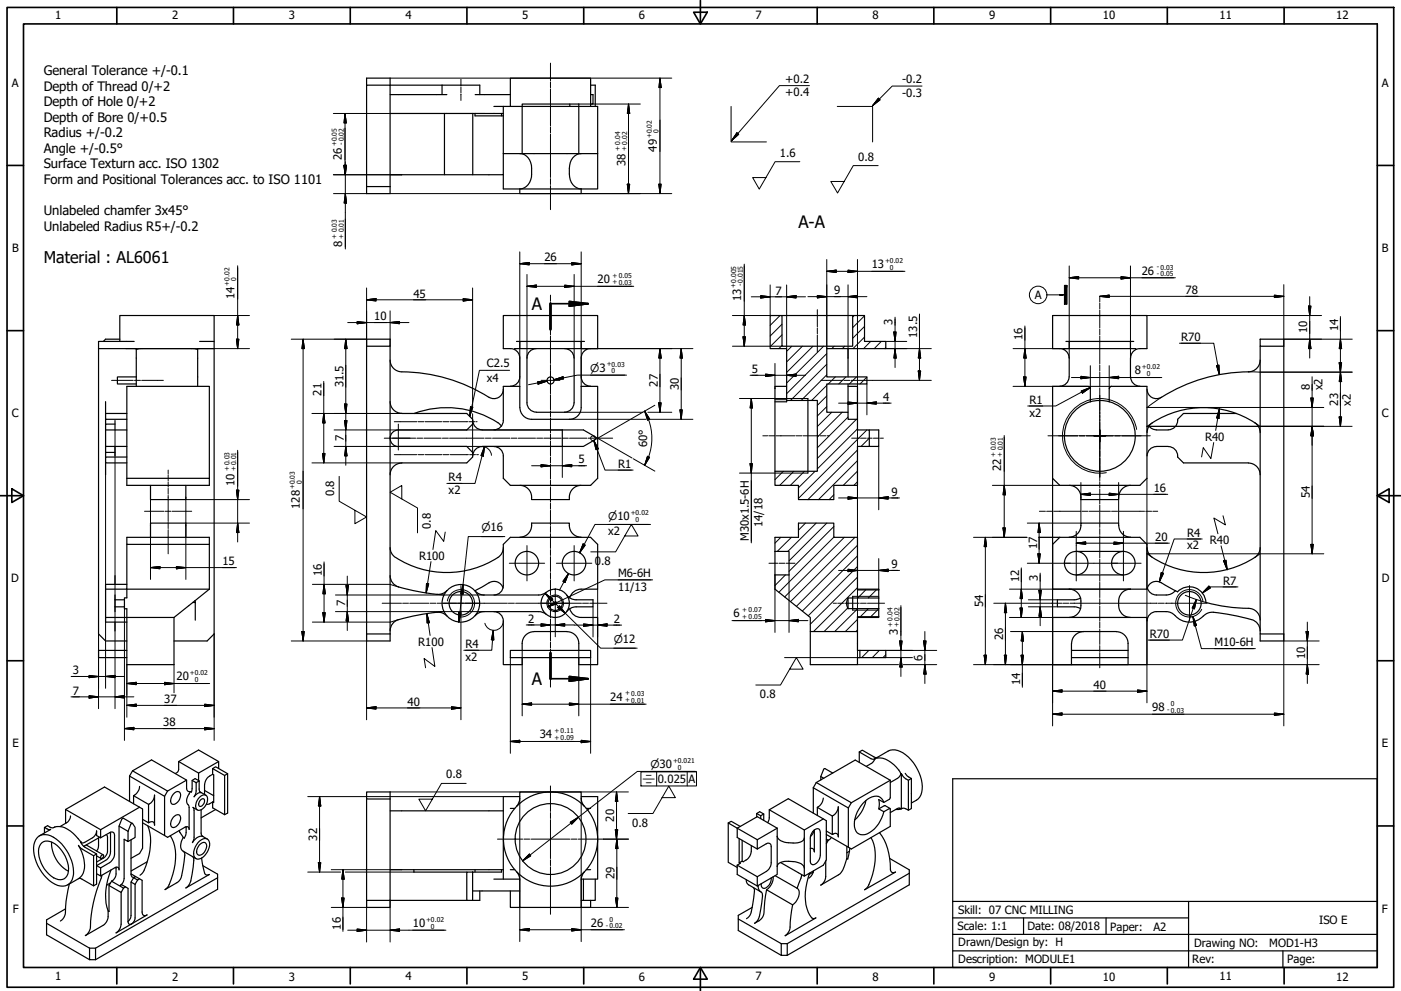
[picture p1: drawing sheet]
<svg xmlns="http://www.w3.org/2000/svg" width="594mm" height="420mm" viewBox="0 0 594 420" stroke-linecap="round" stroke-linejoin="round" font-family="sans-serif">
<defs><g id="words">
<g font-size="7.2">
<text x="338.6" y="96.6">A-A</text>
<text x="225.6" y="131.4">A</text>
<text x="225.6" y="290.4">A</text>
</g>
<text font-size="6.9" x="18.5" y="111.4">Material : AL6061</text>
<g font-size="5.5">
<text x="18.5" y="31.9">General Tolerance +/-0.1</text>
<text x="18.5" y="38.5">Depth of Thread 0/+2</text>
<text x="18.5" y="45.1">Depth of Hole 0/+2</text>
<text x="18.5" y="51.7">Depth of Bore 0/+0.5</text>
<text x="18.5" y="58.2">Radius +/-0.2</text>
<text x="18.5" y="64.8">Angle +/-0.5°</text>
<text x="18.5" y="71.4">Surface Texturn acc. ISO 1302</text>
<text x="18.5" y="78">Form and Positional Tolerances acc. to ISO 1101</text>
<text x="18.5" y="91.2">Unlabeled chamfer 3x45°</text>
<text x="18.5" y="97.8">Unlabeled Radius R5+/-0.2</text>
</g>
<g font-size="4.8">
<text x="23.4" y="8.2">1</text>
<text x="73" y="8.2">2</text>
<text x="122.4" y="8.2">3</text>
<text x="172" y="8.2">4</text>
<text x="221.4" y="8.2">5</text>
<text x="271" y="8.2">6</text>
<text x="320.4" y="8.2">7</text>
<text x="370" y="8.2">8</text>
<text x="419.4" y="8.2">9</text>
<text x="467.6" y="8.2">10</text>
<text x="517.1" y="8.2">11</text>
<text x="566.6" y="8.2">12</text>
<text x="333" y="35">+0.2</text>
<text x="382.5" y="35.2">-0.2</text>
<text x="5.1" y="36.9">A</text>
<text x="333" y="40.8">+0.4</text>
<text x="382.5" y="40.9">-0.3</text>
<text x="586" y="36.9">A</text>
<text x="278.5" y="64.2" transform="rotate(-90 278.5 64.2)">49</text>
<text x="145" y="67.9" transform="rotate(-90 145 67.9)">26</text>
<text x="265.2" y="70.3" transform="rotate(-90 265.2 70.3)">38</text>
<text x="330.7" y="66.5">1.6</text>
<text x="363.9" y="68.1">0.8</text>
<text x="5.1" y="106.9">B</text>
<text x="145.1" y="104.8" transform="rotate(-90 145.1 104.8)">8</text>
<text x="586" y="106.9">B</text>
<text x="230.8" y="110.8">26</text>
<text x="369.6" y="113.7">13</text>
<text x="484.2" y="116.4">26</text>
<text x="253.4" y="120.1">20</text>
<text x="328.8" y="124.9">7</text>
<text x="353.8" y="124.8">9</text>
<text x="502.7" y="124.7">78</text>
<text x="99.4" y="126.8" transform="rotate(-90 99.4 126.8)">14</text>
<text x="175.3" y="126.2">45</text>
<text x="314.3" y="127.7" transform="rotate(-90 314.3 127.7)">13</text>
<text x="438.8" y="126.8">A</text>
<text x="158.7" y="135.8">10</text>
<text x="378.5" y="137.9" transform="rotate(-90 378.5 137.9)">3</text>
<text x="388.9" y="143.2" transform="rotate(-90 388.9 143.2)">13.5</text>
<text x="554.4" y="141.4" transform="rotate(-90 554.4 141.4)">10</text>
<text x="567.5" y="140.3" transform="rotate(-90 567.5 140.3)">14</text>
<text x="433.6" y="144.3" transform="rotate(-90 433.6 144.3)">16</text>
<text x="500.9" y="144.5">R70</text>
<text x="206.5" y="155.7">C2.5</text>
<text x="206.5" y="161.8">x4</text>
<text x="318.8" y="158.1">5</text>
<text x="481.2" y="158.7">8</text>
<text x="136.4" y="167.7" transform="rotate(-90 136.4 167.7)">21</text>
<text x="145.7" y="164.2" transform="rotate(-90 145.7 164.2)">31.5</text>
<text x="279" y="163.9" transform="rotate(-90 279 163.9)">27</text>
<text x="287.8" y="165.4" transform="rotate(-90 287.8 165.4)">30</text>
<text x="555.4" y="165.5" transform="rotate(-90 555.4 165.5)">8</text>
<text x="560.8" y="165.5" transform="rotate(-90 560.8 165.5)">x2</text>
<text x="374.5" y="170">4</text>
<text x="436.5" y="171.2">R1</text>
<text x="567.4" y="171.9" transform="rotate(-90 567.4 171.9)">23</text>
<text x="572.8" y="171.9" transform="rotate(-90 572.8 171.9)">x2</text>
<text x="5.1" y="177">C</text>
<text x="436.5" y="176.6">x2</text>
<text x="586" y="177">C</text>
<text x="145.8" y="187.1" transform="rotate(-90 145.8 187.1)">7</text>
<text x="274.4" y="189.5" transform="rotate(-90 274.4 189.5)">60°</text>
<text x="511" y="186.8">R40</text>
<text x="245.4" y="196.4">5</text>
<text x="262.1" y="198.4">R1</text>
<text x="424.6" y="199.9" transform="rotate(-90 424.6 199.9)">22</text>
<text x="99.5" y="206.2" transform="rotate(-90 99.5 206.2)">10</text>
<text x="190.2" y="204.1">R4</text>
<text x="190.2" y="209.4">x2</text>
<text x="489.2" y="208.6">16</text>
<text x="127.2" y="215.8" transform="rotate(-90 127.2 215.8)">128</text>
<text x="141.7" y="210.5" transform="rotate(-90 141.7 210.5)">0.8</text>
<text x="378.1" y="210.1">9</text>
<text x="555.4" y="211.3" transform="rotate(-90 555.4 211.3)">54</text>
<text x="182.7" y="224.1" transform="rotate(-90 182.7 224.1)">0.8</text>
<text x="257.9" y="226.8">x2</text>
<text x="323.3" y="223.4" transform="rotate(-90 323.3 223.4)">14/18</text>
<text x="503.4" y="227.6">R4</text>
<text x="317.6" y="229.5" transform="rotate(-90 317.6 229.5)">M30x1.5-6H</text>
<text x="439.7" y="232.9" transform="rotate(-90 439.7 232.9)">17</text>
<text x="489.8" y="229.3">20</text>
<text x="503.4" y="233">x2</text>
<text x="513" y="230.6">R40</text>
<text x="94.3" y="239.7">15</text>
<text x="177.7" y="237.3">R100</text>
<text x="252.3" y="239.6">0.8</text>
<text x="136.5" y="244.2" transform="rotate(-90 136.5 244.2)">16</text>
<text x="262.1" y="244.8">M6-6H</text>
<text x="378.1" y="240.8">9</text>
<text x="4.8" y="246.9">D</text>
<text x="262.1" y="250.6">11/13</text>
<text x="432.2" y="246.7" transform="rotate(-90 432.2 246.7)">12</text>
<text x="440.1" y="246.4" transform="rotate(-90 440.1 246.4)">3</text>
<text x="518.6" y="247.9">R7</text>
<text x="586" y="246.9">D</text>
<text x="146.4" y="257.1" transform="rotate(-90 146.4 257.1)">7</text>
<text x="416.9" y="257.4" transform="rotate(-90 416.9 257.4)">54</text>
<text x="311.1" y="261.8">6</text>
<text x="223.9" y="264.1">2</text>
<text x="260.2" y="264.1">2</text>
<text x="380.7" y="269.4" transform="rotate(-90 380.7 269.4)">3</text>
<text x="177.4" y="273.7">R100</text>
<text x="197.4" y="274.8">R4</text>
<text x="425.4" y="271.4" transform="rotate(-90 425.4 271.4)">26</text>
<text x="487.6" y="270.4">R70</text>
<text x="515" y="274">M10-6H</text>
<text x="197.4" y="280.1">x2</text>
<text x="391.2" y="280.1" transform="rotate(-90 391.2 280.1)">6</text>
<text x="553.4" y="279.4" transform="rotate(-90 553.4 279.4)">10</text>
<text x="30.9" y="285.9">3</text>
<text x="74.8" y="288.5">20</text>
<text x="432.6" y="290.6" transform="rotate(-90 432.6 290.6)">14</text>
<text x="463.7" y="292">40</text>
<text x="30.9" y="294.6">7</text>
<text x="69.7" y="298">37</text>
<text x="172.8" y="299.2">40</text>
<text x="258.8" y="297.2">24</text>
<text x="322.3" y="296">0.8</text>
<text x="488.6" y="301.5">98</text>
<text x="69.2" y="307.9">38</text>
<text x="5.3" y="316.9">E</text>
<text x="228.9" y="313.1">34</text>
<text x="586" y="316.9">E</text>
<text x="189.2" y="330">0.8</text>
<text x="279" y="332">0.025</text>
<text x="291.9" y="332">A</text>
<text x="260.5" y="348.4" transform="rotate(-90 260.5 348.4)">20</text>
<text x="268.1" y="350.5">0.8</text>
<text x="134.6" y="356.4" transform="rotate(-90 134.6 356.4)">32</text>
<text x="260.5" y="372.9" transform="rotate(-90 260.5 372.9)">29</text>
<text x="5.5" y="386.9">F</text>
<text x="406.3" y="387.5">Skill: 07 CNC MILLING</text>
<text x="586" y="386.9">F</text>
<text x="144.5" y="394.1" transform="rotate(-90 144.5 394.1)">16</text>
<text x="175" y="393">10</text>
<text x="250.6" y="392.9">26</text>
<text x="406" y="394.4">Scale: 1:1</text>
<text x="435.7" y="394.4">Date: 08/2018</text>
<text x="470.7" y="394.6">Paper:</text>
<text x="489.1" y="394.6">A2</text>
<text x="559.4" y="391.8">ISO E</text>
<text x="406.3" y="401.2">Drawn/Design by: H</text>
<text x="506.3" y="401.3">Drawing NO:</text>
<text x="538.2" y="401.3">MOD1-H3</text>
<text x="406.3" y="408.5">Description: MODULE1</text>
<text x="505.6" y="408.3">Rev:</text>
<text x="545.8" y="408.2">Page:</text>
<text x="23.4" y="415.6">1</text>
<text x="73" y="415.7">2</text>
<text x="122.4" y="415.7">3</text>
<text x="172" y="415.6">4</text>
<text x="221.4" y="415.6">5</text>
<text x="271" y="415.7">6</text>
<text x="320.4" y="415.6">7</text>
<text x="370" y="415.7">8</text>
<text x="419.4" y="415.7">9</text>
<text x="467.6" y="415.7">10</text>
<text x="517.1" y="415.6">11</text>
<text x="566.6" y="415.7">12</text>
</g>
<g font-size="4.6">
<text x="250.3" y="157.6">⌀3</text>
<text x="257.9" y="220.6">⌀10</text>
<text x="204.2" y="225.3">⌀16</text>
<text x="260.3" y="272.6">⌀12</text>
<text x="275.8" y="325.6">⌀30</text>
<text x="272.3" y="332">⌯</text>
</g>
<g font-size="2.9">
<text x="276.2" y="58.6" transform="rotate(-90 276.2 58.6)">+0.02</text>
<text x="279.3" y="56.6" transform="rotate(-90 279.3 56.6)">0</text>
<text x="142.7" y="62.1" transform="rotate(-90 142.7 62.1)">+0.05</text>
<text x="145.6" y="61.5" transform="rotate(-90 145.6 61.5)">- 0.02</text>
<text x="262.9" y="64.1" transform="rotate(-90 262.9 64.1)">+ 0.04</text>
<text x="265.7" y="64.1" transform="rotate(-90 265.7 64.1)">+ 0.02</text>
<text x="142.7" y="101.1" transform="rotate(-90 142.7 101.1)">+ 0.03</text>
<text x="145.6" y="101.1" transform="rotate(-90 145.6 101.1)">+ 0.01</text>
<text x="375.3" y="111.4">+0.02</text>
<text x="100.2" y="119" transform="rotate(-90 100.2 119)">0</text>
<text x="259.8" y="117.7">+ 0.05</text>
<text x="377.4" y="114.4">0</text>
<text x="490.5" y="117.1">- 0.05</text>
<text x="490.5" y="114.2">- 0.03</text>
<text x="97.2" y="121.1" transform="rotate(-90 97.2 121.1)">+0.02</text>
<text x="259.8" y="120.6">+ 0.03</text>
<text x="311.9" y="122" transform="rotate(-90 311.9 122)">+0.005</text>
<text x="314.9" y="121.5" transform="rotate(-90 314.9 121.5)">- 0.015</text>
<text x="257.3" y="155.3">+0.03</text>
<text x="259.3" y="158.3">0</text>
<text x="484.3" y="156.4">+0.02</text>
<text x="486.3" y="159.5">0</text>
<text x="422.1" y="193.6" transform="rotate(-90 422.1 193.6)">+ 0.03</text>
<text x="425" y="193.6" transform="rotate(-90 425 193.6)">+ 0.01</text>
<text x="97.2" y="199.9" transform="rotate(-90 97.2 199.9)">+ 0.03</text>
<text x="99.9" y="199.9" transform="rotate(-90 99.9 199.9)">+ 0.01</text>
<text x="124.9" y="207.4" transform="rotate(-90 124.9 207.4)">+0.03</text>
<text x="128" y="205.4" transform="rotate(-90 128 205.4)">0</text>
<text x="267.5" y="218.3">+0.02</text>
<text x="269.5" y="221.3">0</text>
<text x="314.8" y="262.3">+ 0.05</text>
<text x="314.8" y="259.4">+ 0.07</text>
<text x="378.4" y="265.8" transform="rotate(-90 378.4 265.8)">+ 0.04</text>
<text x="381.2" y="265.8" transform="rotate(-90 381.2 265.8)">+ 0.02</text>
<text x="80.5" y="286.1">+0.02</text>
<text x="82.5" y="289.2">0</text>
<text x="265" y="297.7">+ 0.01</text>
<text x="265" y="294.9">+ 0.03</text>
<text x="496.5" y="299.3">0</text>
<text x="494.9" y="302">- 0.03</text>
<text x="235.1" y="310.7">+ 0.11</text>
<text x="235.1" y="313.5">+ 0.09</text>
<text x="285.4" y="323.3">+0.021</text>
<text x="287.4" y="326.4">0</text>
<text x="180.7" y="390.8">+0.02</text>
<text x="182.8" y="393.8">0</text>
<text x="256.9" y="393.5">- 0.02</text>
<text x="258.4" y="390.7">0</text>
</g>
</g></defs>
<g fill="none" stroke="#000" stroke-width=".51">
<path d="M155.4 36.1v-3h10v3h22.1M187.5 36.1h16v4M187.5 36.1v4M250.4 36.1h2v9M165.4 48.1h48M165.4 40.1h24.1M188.5 48.1v26h12v-26M201.4 48.1v1h12M201.5 40.1h14.9M209.4 45.1h44v20M212.7 48.1v1M213.4 45.1v20"/>
<path d="M216.4 45.1v-12h34v12M241.6 44.1v1M250.4 40.1h1.1v4h-1.1M155.4 79.1v-43h10v43M155.4 79.1v3h10v-3M155.4 79.1h10M165.4 74.1h23.1M213.4 74.1v6h33M213.4 65.1v9h-12.9M213.4 65.1h40M220.4 65.1a5.6 5.6 0 0 1 5 6.3 7.9 7.9 0 0 1-3 8.2l-2 .5v2h26v-2M221.4 65.1v-21h24v21"/>
<path d="M246.4 65.1a5.6 5.6 0 0 0-5 6.3 7.8 7.8 0 0 0 3.1 8.2l1.9 .5M253.4 65.1v15h-7M326.6 133.8h5v13h30v-13h5v11h9v3h-25v12h17v3h-17v12h9v3h4v4.5h5v7h-5v16.5h-10v6h-15v-6h-10v-6h18v-30h-13v-22h-7zM331.6 133.8h30M41.8 147.8v121l3 3h9M41.8 147.8h16v16M50.8 144.8v-11h40v11M50.8 143.8h-6l-1 1M56.9 144.8h-15.1v3M57.8 159.8h-8v3h8M57.8 148.2l2.5-.4h21l2.5 .4M84.6 144.8h6.2v3h-7v16"/>
<path d="M90.8 147.8v121l-3 3h-14M155.4 146.8h10v-3h-10v128h10v-125M165.4 152.7a5 5 0 0 0 5 4.9M170.4 157.7a73.2 73.2 0 0 1 38 11.2 4 4 0 0 0 5-3.9M218.2 148.2l1.4 1.2 .8 1.7v8.7a4 4 0 0 1-4 3.9M218.2 148.2l-.9-.3-3.9-.1v-14h40v14l-3.8 .1-1 .3M219 144.8h1.4M220.4 144.8h26v3h-26zM220.4 147.8h-2.2v.4M227.4 147.8a4 4 0 0 0-3.9 4v19a4 4 0 0 0 3.9 3.9M239.4 147.8a4 4 0 0 1 4 4M243.5 151.8v19"/>
<path d="M246.4 147.8h2.2v.4M246.4 144.8h1.4M248.6 148.2l-1.4 1.2-.7 1.7-.1 8.7a4 4 0 0 0 4 3.9M359.6 147.8v12M451.1 148.2l1.8 1.8 .4 1.8M451.2 148.2l-1-.3-3.9-.1v-14h40v14l-3.8 .1-.9 .3M452 144.8h1.4M453.3 159.8a4 4 0 0 1-3.9 3.9M453.4 144.8h26v3h-26zM453.4 147.8h-2.2v.4M453.4 151.8v8M479.4 147.8h2.2v.4"/>
<path d="M479.4 144.8h1.4M481.6 148.2l-1.4 1.2-.7 1.7-.1 8.7a4.1 4.1 0 0 0 4 3.9M534.4 152.7a5 5 0 0 1-5 4.9 71.4 71.4 0 0 0-37.4 11.1 4 4 0 0 1-5.6-3.7M534.4 143.8h10v3h-10zM534.4 146.8v122h10v3h-10v-3M544.4 146.8v122M44.8 170.3v5M44.8 177.8v2M48.8 179.8h-4v2.5M48.8 178.3v4M53.8 175.3h-9v2.5h9M165.4 170.3a5 5 0 0 0 5 4.9"/>
<path d="M170.4 175.3h27.5l2.5 2.5v2l-2.5 2.5h-29M175.5 175.3a38.8 38.8 0 0 1 36.9 5.1l.2 .3M200.5 178.3a4 4 0 0 0 3.9 3.9M220.4 172.8v-9h-7v14.5a4 4 0 0 1-3.9 3.9M220.5 172.8a5 5 0 0 0 5 5M225.4 177.8h16M227.5 174.8h12M241.5 177.8a5 5 0 0 0 4.9-5v-9h7v39l-3 3h-34l-3-3v-9.5a4 4 0 0 0-3.9-4M243.4 170.8a4 4 0 0 1-4 3.9M333.6 163.8h-5v36M333.6 169.8v.5h-5M342.6 169v31.6"/>
<path d="M359.6 163.8h4v14M359.6 162.8v12M462.3 164.8v5.5M470.3 164.8v5.5M471.4 163.8h14.9v39l-2.9 3h-34l-3.1-3v-39h15.1l.7 .3 .2 .7M471.4 163.8l-.7 .3-.3 .7M524.3 175.3h-22.5l-2.4 2.5a4 4 0 0 1-4 4.4M44.8 189.3v4.5M44.8 182.3v7M44.8 182.3h9M44.8 189.3h9M44.8 191.8h4"/>
<path d="M44.8 196.3v5M48.8 189.3v4M53.8 193.8h-9v2.5h9M168.9 189.3h29l2.5 2.5v2l-2.5 2.5h-27.5M168.9 182.3a3.5 3.5 0 0 0-3.5 3.5 3.5 3.5 0 0 0 3.5 3.5M170.4 196.3a5 5 0 0 0-5 5M204.4 182.3h43l4.5 2.6M204.4 189.3h34M204.4 189.3a4 4 0 0 0-3.9 4M238.4 182.3v7h9l4.5-2.6a.98 .98 0 0 0 0-1.7M368.6 182.3h4v7h-4M486.4 183.4l.8-2.7a27.3 27.3 0 0 1 13.6-6.7 39 39 0 0 1 32.3 6.1l1 1.9 .3 1.4"/>
<path d="M487.2 180.6l1.4 1.2 1.8 .4M490.3 182.3h5.1M490.3 189.3h5.1M490.4 189.3a4 4 0 0 0-4 4M495.4 189.3a4 4 0 0 1 4 4.5l2.4 2.5h27.6M529.4 196.3a5 5 0 0 1 5 5M53.8 202.8h35v3h-35v-42h35v39M63.8 205.8v6h15v-6M220.4 205.8a5.1 5.1 0 0 1 5 6h16a5.1 5.1 0 0 1 5-6M479.4 205.8a5.2 5.2 0 0 0-5.1 6h-16a5.1 5.1 0 0 0-4.9-6M53.8 230.8v19h-9M63.8 227.8v-6h15v6"/>
<path d="M88.8 230.8h-35v-3h35v22M165.4 232.2l.8 2.7 1.5 1.5M167.8 236.3a40 40 0 0 0 43.3 0M213.4 232.2l-.4 2-1.9 2.2M225.4 222.8a5 5 0 0 1-5 5M225.4 222.8v-1h16v1M241.4 222.8a5 5 0 0 0 5 5M328.6 233.8h6v10h-6M456.3 233.8a5 5 0 0 0-4.9 5 5 5 0 0 0 4.9 5M456.3 233.8a5 5 0 0 1 5 5 5 5 0 0 1-5 5M456.4 233.8h20M458.3 222.8a5 5 0 0 1-4.9 5"/>
<path d="M458.3 222.8v-1h16v1M474.4 222.8a5 5 0 0 0 5 5M486.4 232.2l.8 2.7 1.5 1.5M488.7 236.3a40 40 0 0 0 43.4 0M534.4 232.2l-.5 2-1.8 2.2M48.8 254.3h4M48.8 244.1v3.7M48.8 252.3v7M48.8 257.3h4M52.8 254.3v3.8h1v23.7h20v-20M53.8 247.8h-9v16h9M81.7 255.4h1.1v7.5"/>
<path d="M82.8 254.6v.8M88.8 249.8h-35v3.7h-1v.8M88.8 249.8l-15 12M165.4 244a5 5 0 0 0 3.7 4.8M169.1 248.9l9.9 2.2a20.4 20.4 0 0 0 8.9 .5l1.6-1.2M201.5 250.5l2 1.4 1.8 .4M205.3 259.3l-2.4 .6-1.4 1.1M205.3 259.3h23.1l1.7 .3 1.5 .8M209.5 259.3a4 4 0 0 1 3.9 4v18.5h8v-3M213.3 249.3a4.1 4.1 0 0 0-6.7-1.8l-5.2 3M231.6 251.1l-1.5 .9-1.7 .3h-23.1M240.3 252.3l2.1 1.6 1.9 .4"/>
<path d="M241.6 258.1a5 5 0 0 0 4.8 3.7M244.3 254.3h7.2v3h-7.2M244.3 257.3l-2.5 .7-1.5 1.3M246.4 249.8a5 5 0 0 0-4.8 3.7M246.4 249.8h7v-19l-3-3h-34l-3 3v17.5a4 4 0 0 1-3.9 4M359.6 253.5l-.6 2.3 .6 2.2M359.6 253.5h13M359.6 258h13M359.6 253.5v4.5M361.6 252.8v5.9M363.6 249.8h9v11.7M372.6 250.1h-9v-22.3h-10v-6h-15v6h-10v22l15 12v6h20v-6.3h9"/>
<path d="M453.4 249.8h-7.1v-19l3.1-3h34l2.9 3v19M453.4 249.8a5 5 0 0 1 4.9 5 5.4 5.4 0 0 1-4.9 7M453.4 249.8h32.9M456.4 243.8h20M458.2 253.5l-2.2 .8h-7.6v3h7.6l2.2 .8M479.4 249.8a5 5 0 0 0-5.1 5 5.5 5.5 0 0 0 5.1 7M486.4 249.8a4.1 4.1 0 0 1 6.8-2.3l6.1 3.4a7 7 0 0 1 7.5-1.7 7 7 0 0 1 4.6 6.2M486.5 249.3a4 4 0 0 0 3.9 3M490.3 259.3l5.4 .2 1.7 .7 .9 .8M490.4 259.3a4 4 0 0 0-4 4M498.3 250.5l-.9 .9-1.7 .7-5.4 .2M498.4 250.5l-.1 .1"/>
<path d="M511.4 255.4l8.2 1.8 8.4 .7a5.2 5.2 0 0 1 6.4 5M514.5 259.6l7.5 1.1 7.5 1.7a5.2 5.2 0 0 1 4.9 5.1M514.5 259.6l-2 .2-2.2 1.4M44.8 261.8h29M48.8 263.8v3.7M53.8 275.8h-12v3h12M155.4 268.8h10M189.5 261.2a6.2 6.2 0 0 0-6.7-1.3l-12.5 2.5a5.2 5.2 0 0 0-4.9 5.1M216.4 275.8h34v3h-34zM221.4 275.8a6.7 6.7 0 0 1 1.8-6.8l1.5-.9 1.7-.3h14a5.1 5.1 0 0 1 5 5v3M246.4 261.8h7v20h-8v-3M343.6 267.8v14h20v-3h1"/>
<path d="M363.6 267.8v8h1M364.6 275.8h11v3h-11zM372.6 261.5v.3h-9M454.3 278.8h24M454.3 275.8h24M479.4 261.8h6.9v20h-8v-9a5 5 0 0 0-4.9-5M479.4 261.8h-33.1v20h8l.1-9a5 5 0 0 1 5-5h14M498.3 261a8 8 0 0 0 11.9 .2M364.4 318.8l1.2-.7 6 3.1 5-2.8a7.8 7.8 0 0 1 8.6 2.6 16.7 16.7 0 0 1 5.3 16 6.3 6.3 0 0 1-4 3.5M54.9 329l14.9 8.6M54.9 329v10.8M56.2 326.8l14.9 8.6-1.3 2.2"/>
<path d="M56.2 326.8l-1.3 2.2M56.2 326.8l8.1-4.6 14.8 8.6M56.6 337.4l6.4 3.6M59.2 333.4l-.7 2.1-1.9 1.9v3.4M69.8 337.6v16.6M71.1 335.4l8-4.6v3.4a1.34 1.34 0 0 0 1.6 1.4M73.5 336.7a1.61 1.61 0 0 1 1.5-1.1 1.61 1.61 0 0 1 1.6 1.2 3.8 3.8 0 0 1-3.6 4.2 2.86 2.86 0 0 1 .5-4.3zM75.8 322.9l8.4 4.9M80.7 335.6a5.9 5.9 0 0 0-1.3 5.1l.8 1.7v9.2a1.03 1.03 0 0 0-.5-1.1 1.03 1.03 0 0 0-1.2 .2l-7.4 4.3-1.3-.8M81.5 330.9l1.7 .9M83.2 331.8l1.3-.7v3.5a1.33 1.33 0 0 0 .8 1.5 3 3 0 0 0-3 1.7l.8-1.9zM84.5 331.1l-1.8-1-1.2 .8-.2 4.4-.1 .5-.5-.2"/>
<path d="M84.7 337.9a1.77 1.77 0 0 1 2.3-.9 1.77 1.77 0 0 1 1 2.2 4.7 4.7 0 0 1-3.9 4.4 2.38 2.38 0 0 1-.9-3.5zM84.8 335.7l2.5 1.5M84.8 339.4a1.3 1.3 0 0 1 1.7-.6 2.1 2.1 0 0 1-2 3 1.76 1.76 0 0 1 .3-2.4zM86.7 336.8v-4.1l.7-2.1a5.4 5.4 0 0 1 2.8-2.3l.4 .2v11.8l-.4-.3M86.7 335.1l3.9 2.3M90.2 328.3v-2.4l1.2-.8 5.1 2.9v16.7l-1.3 .7M90.2 325.9l5 2.9v16.6l-5-2.9v-2.5M92.7 325.9v-3l-8.5 4.9v3.2M92.7 322.9l-8.5-4.9-8.4 4.9v3.4a1.95 1.95 0 0 1-1.4 1.7M96.5 328l-1.3 .8M155.4 335.8h10v3h-10zM155.4 338.8v42.9"/>
<path d="M165.4 338.8v42.9h-10v3h10v-3h32.5M220.4 337.7h-7v35M246.4 337.7h7v35h-7M344.9 334l14.8 8.6M344.9 334v10.8M346.1 331.8l14.9 8.5-1.3 2.3v16.6M346.1 331.8l-1.2 2.2M348 329.2l1.3 .8M349.1 338.4l-.6 2.1-1.9 1.8v3.4M353.1 327.8l-3.5-1.9a6.7 6.7 0 0 0-1.6 4.8M367.2 339.4l-1.4 3.9-1.5 2.4-1.9 1.9M367.3 324.9a5.1 5.1 0 0 0 3.7-3.2 7.5 7.5 0 0 1 8 2.5l2.1 2.3a2.1 2.1 0 0 1-.6 3.6l-3 1.7"/>
<path d="M371.2 321.7l-.9 .2-1-.2-4.9-2.9v4.4M377.5 330.8l-.1 7.6-2.6 1.8-2.2-1.2 .3 1.8-.3 2.1M377.5 330.8l-16.5 9.5M377.5 330.8l-14.9-8.6-16.5 9.6M382.2 328l1.3 1.7 1.7 1.1v12.7a2.71 2.71 0 0 0-3-.6M382.2 328v14.9M382.2 328l-.2 .1M383.9 327.9a4.6 4.6 0 0 0 2.6 2.2l-1.3 .7M386.5 330.1v12.7l-1.3 .7M15.7 355.3a5.9 5.9 0 0 1 8.2 .5 17.9 17.9 0 0 1 7 16.1 4.8 4.8 0 0 1-7.6 3 18.2 18.2 0 0 1-8.9-16.7zM16.7 354.4l4.8-2.8a2.61 2.61 0 0 1-2.6-.8l1.3-.7a2.34 2.34 0 0 0 2.9 .6 7.1 7.1 0 0 1 6.7 1.6l4.6 4.7M17.8 357.3a5.8 5.8 0 0 1 7.4 2.2 11.9 11.9 0 0 1 3.2 11.8 3.8 3.8 0 0 1-5.7 .9 13.7 13.7 0 0 1-6.3-12.5z"/>
<path d="M18.9 350.8v2.3M21.9 357a13.7 13.7 0 0 0 7.1 12.4M27.8 343.2l14.9 8.6M29.9 345.9l-.3 1.4a6.2 6.2 0 0 1-4.1 3.1M34.4 357l-.2 .1 1.3 1.7 5.5 3.3v12.7l-1.3 .8M35.6 358.8v.1M36.6 358.2l7.2 4.2M41.8 355.2l-.1 4-.7 1.6M42.2 355l-6.7 3.9M42.7 355.2l3.8-2.2a1.26 1.26 0 0 1 1.5-.1 1.26 1.26 0 0 1 .6 1.3v7.9l-.3 1.4-1.3 1.9-4.3 2.6M42.7 355.2l-1.7-1v-1.9l-.4 1.3-.8 1.2-3.9 2.4a.99 .99 0 0 1-1.5-.2M45 353.9l.6 1.1-.1 6.5-1.1 1.9-3.4 2.1"/>
<path d="M46.9 352.8v8.3l-.3 1.4-1.3 1.9-4.3 2.6 1.7 1M50.5 350.2l3.8 2.3M54.3 352.5v4.3l-1.7-1v16.7l-.7 2-1 1 .7-.4 2.7 1.6v14.2a.93 .93 0 0 0 .5 .9 .93 .93 0 0 0 1-.1M54.3 352.5l1.3-3.2 .6-.2 1.1 1.7v4.3l-3 1.7M55.6 356.1v14.7a1.06 1.06 0 0 0 .5 1.1 1.06 1.06 0 0 0 1.2-.1l-.7 .4-1 1.8 1.7 .9M56.1 349.1l-4-2.2-.5 .4-1.1 2.9v18.6a1 1 0 0 0-.5-1.1 1 1 0 0 0-1.2 .1l-6.1 3.6M59.2 342.2l-16.5 9.6v3.4M59.2 342.2l-14.9-8.5-16.5 9.5v5.9M59.2 342.2l1.3 .8v16.6l-1.3 2.3-3.6 2M60.5 347.4l2.5 1.4v-7.8l1-.6 1-1.2 .5-2.1v12.8a1.39 1.39 0 0 0-.8-1.6 1.39 1.39 0 0 0-1.7 .5M60.5 348.8l9.3 5.4M62.7 350.1a25.7 25.7 0 0 1-2.3 20.1l-1 .9"/>
<path d="M72.2 354.3a21 21 0 0 1 .4 18.6 6.4 6.4 0 0 1-2.6 4.3l6.1-3.8a8.5 8.5 0 0 0 1.5-5.1l.8-5.7-.5-1.6M73.5 346.5l.5-.5a1.54 1.54 0 0 1 2.3-.3 1.54 1.54 0 0 1 .1 2.3l-1.2 2a1.52 1.52 0 0 1-2.1 .8 1.52 1.52 0 0 1-.6-2.1zM76 352.1l1.7 3M77.7 355.1a4.3 4.3 0 0 0-.1 5.7l5.5 3.2M78.9 350.5l-.2 3.6-.5 1.2-.5-.2M84.5 358.2l.6-.5a1.53 1.53 0 0 1 2.2-.2 1.53 1.53 0 0 1 .1 2.2l-1.2 2.1a1.56 1.56 0 0 1-2.1 .7 1.56 1.56 0 0 1-.7-2.1zM84.6 356.6l.7-.5a2.17 2.17 0 0 1 2.7-.3 2.17 2.17 0 0 1 .9 2.6 5.9 5.9 0 0 1-5.6 5.8 4.2 4.2 0 0 1 0-6zM85.3 343.3v9.9l.2 .9 .5 .5a4.2 4.2 0 0 0-4.4 2.6l.7-1.7v-11.9l-.4-1.3 1.8 1.1M85.7 354.5l2.2 1.2M90.2 340a3 3 0 0 1-2.7 1M91.4 343.2l-6.1 3.6M165.4 343.8h48"/>
<path d="M216.4 342.8h1.8M247.8 341.9l-1.2-2.2-.2-3.9h-26l-.2 3.9-1.2 2.2M248.6 342.8h1.8M308.8 348.9l1.3-.7 3.8 2.2M313.4 355.5v10.3M314.7 356.3v8.8M318.6 358.5a5.7 5.7 0 0 1-3.4 6.9l-.5-.3-1.3 .7 .5 .3-1.3 .7M320.9 344.9l1.7 1M321.1 360l3.8-2.3a1.29 1.29 0 0 1 1.5-.1 1.29 1.29 0 0 1 .6 1.3l-.2 8.3-1.4 1.9-4.3 2.6v3.9M321.1 356l-12.3-7.1v16.7l3.8 2.2M322.6 347.1v-1.2l1.2-.8v2.7M323.8 345.1l-1.7-1-1.2 .8v1.5"/>
<path d="M325.6 348.8a7.5 7.5 0 0 0 .6-5.5l8.1-4.7 16.1 9.4v16.6l-1.3 2.2-8 4.7M326.2 343.3l14.9 8.6M329.6 351.1l-8.5-4.9-8.5 4.9v4l8.5 4.9M329.6 351.1l-8.5 4.9v4M329.6 354.6a4.5 4.5 0 0 0 4.7 2.7l2 .1a4 4 0 0 0 4.8-2.1M329.6 351.1v16.2M341.1 355.3v12.7M344.6 352.5l.6-.5a1.42 1.42 0 0 1 1.7-.7 1.42 1.42 0 0 1 1 1.5v9.8a4.2 4.2 0 0 1-3.3 4 1.26 1.26 0 0 1-1-1.5v-9.8l.3-1.4zM345.2 352l-.5 1.5-1 1.2M345.3 351.9v9.3a1.27 1.27 0 0 0-1.7-1.4M346.6 342.3l6.3 3.7M349.1 347.2l-8 4.7v3.4"/>
<path d="M350.4 355.8l.8 .5-.8 1.4M350.4 353.8l9.3 5.4M350.4 352.3l2.5 1.5M352.6 355.1l-1.4 1.2M355.5 342.1v12.7a1.4 1.4 0 0 0-.9-1.5 1.4 1.4 0 0 0-1.7 .5v-7.8l1.9-1.9zM359.1 358.8v5.2M360.4 359.6l-.9 4.6-.4-.2M373 353a25.9 25.9 0 0 1 4.6 16.1 1.29 1.29 0 0 0 2.1 .6l-13.1 7.5 .6-.3a14.5 14.5 0 0 0 3.3-8 19.2 19.2 0 0 0-1.2-13.8M374.8 340.2a3.7 3.7 0 0 0-6.1-1.9 13 13 0 0 0-6.1 13.2 3.7 3.7 0 0 0 6.1 1.5 13.9 13.9 0 0 0 6.1-8.9M377.4 342.8l-2.2-1.3-2.6 1.4 2.2 1.2 2.6-1.3 .1 7.6-16.5 9.6-1.3-.8M379.9 343.2l2.1-.2a.99 .99 0 0 0-1.5-.2l-3 1.7M382.2 342.9l-.2 .1"/>
<path d="M29.4 374.8l-1.6 9.7a5.7 5.7 0 0 1-2.2 6M39.7 362.8v12.8l-5.5-3.1h-.9M41 362.1l-1.3 .7-5-2.8-1.4-1.6a13.1 13.1 0 0 1 1.4 12.8l-1.3 1.3-4.7 2.7M41 362.9l1.9 1.1M42.7 368v3.4l-1.7-1M43.1 362.6l.5-.2 .3 .4-.8 1.2-.4-.3zM43.2 371.1a67.5 67.5 0 0 0-4.9 22.6l-1 2-1.1 1 7.5-4.4 1.5-1.5a6.4 6.4 0 0 0 .6-4.6l.4 .2v-10.9M46.9 374.3l-1.7 1M47.1 368.9a24.9 24.9 0 0 0-1.3 17.3M47.3 373.6l5.1 2.9-1 1.9-5.2-2.9zM49.2 367.6a6 6 0 0 1-.7 4.9l-1.2 1.1M51.4 378.4v13.4l-.7 2.1-1.5 1.6 6.6-3.8"/>
<path d="M53.3 376l-.9 .5M55.6 370.5l4.7 2.7v13.5a1.26 1.26 0 0 0 .6 1.4 1.26 1.26 0 0 0 1.5-.2l-6.6 3.8M55.6 374v14.2l-.2 1-1.1 1.4M56.6 372.2l1.8 .9M57.3 374.9v14.3l-.3 1.1-1.2 1.4M58.4 373.1l-1.1 1.8M59.2 372.6l-.8 .5M62.4 365.4l-6.8 3.9M81.7 363.2l.3 .4a31.1 31.1 0 0 1-1.7 11.3l-1.5 1.6 10-5.7a1.28 1.28 0 0 1-2.1-.7l-1.2-6.3M86 367l6.3 3.6v6.4l-51.8 29.9M92.3 372.2l-51.8 29.8M165.4 368.7h48"/>
<path d="M175.5 368.7v1h22.4M200.4 377.7h20M201.4 368.7v1M203.5 377.7v4h-3.1M209.4 372.7h11M212.7 368.7v1h-14.8v12h2.5v-12M216.4 377.7v7h4M216.4 368.7h1.8M219 369.6l1 1.6 .4 1.9M220.4 373.1v11.6h26M246.4 373.1v11.6M247.4 372.7v9h5v-9"/>
<path d="M247.8 369.6l-1 1.6-.4 1.9M248.6 368.7h1.8M312.6 366.8v4l8.5 4.8M312.6 366.8l8.5 4.9M316.4 372.9a2.28 2.28 0 0 0 1 2.2l5.1 3M319.4 376.3l.5 .9-.3 3.5a21.1 21.1 0 0 1-1.5 7.3l-1.6 1.5M325.1 377.2l11 6.4M327 372.2a3.9 3.9 0 0 1-3.4 4.4 1.57 1.57 0 0 1-.8-2M327.9 371.7l-.2 1.7-.7 1.8-1.9 2-1 7.2a6 6 0 0 1-4.1 7.1l1-.9a8.9 8.9 0 0 0 1.6-5l.7-5.8-.1-1-1.6-2v-1.4M328.7 371.3l9.3 5.3M329.6 367.3v3.5l-8.5 4.8M329.6 367.3a4 4 0 0 1 4.7-2.1l2 .1a4.5 4.5 0 0 1 4.8 2.7"/>
<path d="M331 365.7l10.1 5.8v-3.5M338 376.6a4.3 4.3 0 0 1-.6 5.8l-1.3 1.2M339.9 370.8l-.2 1.5-1.7 4.3M343.3 370.2a21.7 21.7 0 0 0 0 17.8l.9 1.1a1.28 1.28 0 0 0 1.7 .1l-13 7.5 1.5-1.6a6.5 6.5 0 0 0 .7-4.3l1-7.2M344.9 369.7l-1.8 1.1M345 369.2l-1 2.1-1 1M359.1 364l-1.7 4.7-1.2 1.8-8.2 4.8 1.6-1.6 .5-1.4v-7.3M360.2 360.9l-1.1 .6M377.3 364l8.3 4.8v6.3l-51.8 29.9M385.6 370.2l-51.8 29.9M19.7 391.5l18.3 10.5M27.7 385.4l-8 4.6v6.3l18.3 10.6"/>
<path d="M246.4 381.7h1M250.4 381.7v3h-4M319 384.7l-5.9 3.4v1.5M38 402h2.5v4.9M38 402v4.9h2.5M331.3 400.1v4.9h2.5v-4.9M331.3 400.1l-18.2-10.5v4.9l18.2 10.5M331.3 400.1h2.5"/>
<circle cx="233.5" cy="161.3" r="1.49"/>
<circle cx="466.4" cy="184.8" r="15"/>
<circle cx="223.4" cy="238.8" r="5"/>
<circle cx="243.4" cy="238.8" r="5"/>
<circle cx="476.3" cy="238.8" r="5"/>
<circle cx="195.4" cy="255.8" r="8"/>
<circle cx="195.4" cy="255.8" r="5"/>
<circle cx="235.4" cy="255.8" r="6"/>
<circle cx="235.4" cy="255.8" r="3"/>
<circle cx="504.3" cy="255.8" r="5"/>
<circle cx="233.5" cy="355.7" r="20"/>
<circle cx="233.5" cy="355.7" r="15"/>
</g>
<path d="M328.6 169.5h5M333.6 169h9M482 182a15.8 15.8 0 0 0-18.4-12.8 15.8 15.8 0 0 0-12.8 18.3 15.8 15.8 0 0 0 18.3 12.9M328.6 200.6h14M189.7 254.8a5.8 5.8 0 0 1 6.7-4.7 5.8 5.8 0 0 1 4.7 6.7 5.8 5.8 0 0 1-6.7 4.7M232 255.2a3.5 3.5 0 0 1 4-2.9 3.5 3.5 0 0 1 2.9 4.1 3.5 3.5 0 0 1-4.1 2.9M361.6 252.8h11M361.6 258.7h11M510.1 254.8a5.8 5.8 0 0 0-6.8-4.7 5.8 5.8 0 0 0-4.7 6.7 5.8 5.8 0 0 0 6.8 4.7" fill="none" stroke="#000" stroke-width=".42"/>
<path d="M233.4 128.8v10.8M233.4 276.9v10.9" fill="none" stroke="#000" stroke-width="1.2"/>
<path d="M233.4 128.8h16M241.4 127.8l8 1-8 1zM233.4 287.8h16M241.4 286.8l8 1-8 1z" fill="none" stroke="#000" stroke-width=".7"/>
<path d="M241.4 129.8l8-1zM241.4 127.8l8 1-8 1zM241.4 288.8l8-1zM241.4 286.8l8 1-8 1z" fill="#000" stroke="#000" stroke-width=".7"/>
<path d="M310 45.1v15.1h15M355 45.1h15v15.1" fill="none" stroke="#000" stroke-width=".42"/>
<g fill="none" stroke="#000" stroke-width=".7">
<path d="M3 3.2h588v415.4h-588zM10 10.1h574v400.1h-574zM49.5 3.2v6.9M99 3.2v6.9M148.5 3.2v6.9M198 3.2v6.9M247.5 3.2v6.9M294.1 5.2h5.8l-2.9 4.9zM297 .2v9.9M346.5 3.2v6.9M396 3.2v6.9M445.5 3.2v6.9"/>
<path d="M495 3.2v6.9M544.5 3.2v6.9M3 70.1h7M584 70.1h7M3 140.2h7M584 140.2h7M0 210.2h10M5 207.2l5 3-5 2.8zM584 210.2l5-3v5.8zM584 210.2h10M3 280.1h7M584 280.1h7"/>
<path d="M3 350.2h7M584 350.2h7M49.5 410.2v7M99 410.2v7M148.5 410.2v7M198 410.2v7M247.5 410.2v7M297 410.2l2.9 4.9h-5.8zM297 410.2v10M346.5 410.2v7M396 410.2v7M445.5 410.2v7"/>
<path d="M495 410.2v7M544.5 410.2v7"/>
</g>
<path d="M404 330.2h180v80h-180zM404 382.2h180M404 396.2h180M404 389.2h100M434 389.2v7M469 389.2v7M504 382.2v28M404 403.1h180M544 403.1v7.1" fill="none" stroke="#000" stroke-width=".51"/>
<g fill="none" stroke="#000" stroke-width=".42">
<path d="M330.8 133.8l-4.2 4.2M331.6 137.5l-5 5M362.2 133.8l-.6 .6M366.6 138.4l-5 5M366.6 133.9l-5 5M331.6 146.5l-1.3 1.3M331.6 142l-5 5M335.8 146.8l-2.2 2.1M340.2 146.8l-6.6 6.7M344.7 146.8l-11.1 11.1M349.2 146.8l-15.6 15.6M350.6 158.9l-10.9 10.9"/>
<path d="M350.6 154.4l-15.4 15.4M350.6 149.9l-17 17M353.7 146.8l-1 1M354.2 159.8l-3 3M358.2 146.8l-1 1M358.7 159.8l-3 3M363.2 159.8l-3 3M366.6 142.9l-4.9 4.9M367.6 159.9l-2.9 2.9M369.2 144.8l-3 3M373.7 144.8l-3 3M375.6 147.4l-.4 .4"/>
<path d="M350.6 172.4l-4 4M350.6 167.9l-4 4M350.6 163.4l-6.4 6.4M352.7 174.8l-6.1 6M357.1 174.8l-10.5 10.5M359.6 176.8l-13 13M363.2 177.8l-16.6 16.6M332.2 199.8l-3.6 3.6M336.6 199.8l-6 6M341.1 199.8l-5.9 6M345.6 199.8l-7 7M363.6 199.7l-6 6.1"/>
<path d="M363.6 195.3l-16.5 16.5M363.6 190.8l-21 21M363.6 181.8l-17 17M367.6 182.3l-29 29M368.6 185.8l-3.5 3.5M353.6 209.8l-2 2M363.6 204.3l-1.5 1.5M331.1 227.8l-2.5 2.5M335.6 227.8l-6 6M341.6 221.8l-3 3M346.1 221.8l-12 12M350.6 221.8l-16 16"/>
<path d="M353.6 227.8l-23.3 23.3M353.6 223.2l-19 19M358 227.8l-25.3 25.3M362.5 227.8l-27.3 27.3M363.6 235.7l-23.4 23.4M363.6 231.2l-25.9 25.9M333.1 243.8l-4.5 4.5M359.5 257.8l-10.1 10M363.6 249.2l-18.6 18.6M363.6 244.7l-20 19.9M363.6 240.2l-20.9 20.9M363.7 258l-9.8 9.8"/>
<path d="M367.1 250.1l-3.4 3.4M368.2 258l-3.4 3.5M371.6 250.1l-3.4 3.4M372.6 258.1l-3.3 3.4M363.6 267.1l-.6 .7M363.6 262.6l-5.1 5.2M368.4 275.8l-3 3M372.9 275.8l-3 3M375.6 277.6l-1.2 1.2"/>
</g>
<path d="M529.4 157.7l5 .1M488.7 179.2l-2.3 1.6M492.5 168.4l-6.1 4.4M532.1 179.2l2.3 1.6M486.4 234.7l2.3 1.6M534.4 234.7l-2.3 1.6M165.4 247.8l3.7 1.1M185.3 252l2.9 .3M188.2 259.3l-2.9 .3M169.1 262.7l-3.7 1.1" fill="none" stroke="#000" stroke-width=".42"/>
<g fill="none" stroke="#000" stroke-width=".42">
<path d="M165.4 33.1h68M233.6 33.1h51.3M279.8 33.1l.6 4h-1zM279.8 33.1v49M141.4 48.1h63.9M146.3 48.1l.5 4h-.9zM146.3 48.1v26M245.4 44.1h26.1M266.5 44.1l.5 4h-1zM266.5 44.1v38M141.4 74.1h29M145.9 70.1h.9l-.5 4z"/>
<path d="M145.9 70.1h1l-.5 4zM146.4 68.6v37M266 78.1h1l-.5 4zM279.4 78.1h1l-.6 4zM141.4 82.1h14M146.4 82.1l.5 4h-1zM165.4 82.1h68M233.6 82.1h51.3M100.8 112.7v35.1M220.4 111.8l4-.5v1zM220.4 111.8h26M220.4 106.8v57"/>
<path d="M223.5 116.4v35.4M242.4 111.3l4 .5-4 .5zM243.5 116.4v35.4M246.4 106.8v57M315.6 112v34.8M350.6 115l4-.5v1zM350.6 110v37.8M350.6 115h33.1M359.6 114.5l4 .5-4 .5zM363.6 110v51.2M453.4 117.8l4-.5v1zM453.4 117.8h45"/>
<path d="M453.4 112.8v39M475.4 117.3l4 .5-4 .5zM479.4 112.8v39M90.8 133.8h15M100.8 133.8l.5 4h-1zM147.4 136.8h26M151.4 136.3l4 .5-4 .5zM155.4 127.1l4-.5v1zM155.4 122.1v24.7M155.4 127.1h45M165.4 136.8l4-.5v1zM165.4 131.8v15"/>
<path d="M196.4 126.6l4 .5-4 .5zM200.4 122.1v50.7M223.5 121.4l4-.5v.9zM223.5 121.4h45.2M239.5 120.9l4 .5-4 .4zM310.6 133.8h21M315.6 133.8l.5 4h-1zM318.6 125.8h23M322.6 125.3l4 .5-4 .5zM326.6 120.8v13M333.6 125.8l4-.5v1zM333.6 120.8v27"/>
<path d="M342.6 125.8h25M346.6 125.3l4 .5-4 .5zM359.6 125.8l4-.5v1zM359.6 120.8v31M379.5 134.5v21.3M389.9 133.1v28.2M434.6 138.2v25.6M466.3 125.6l4-.5v1.1zM466.3 125.6h78.1M486.3 133.8h74.1M540.4 125.1l4 .5-4 .6zM544.4 120.7v26.1"/>
<path d="M554.9 129.8h1l-.5 4zM555.4 125.8v26M568.4 134.2v46.6M53.5 147.8h52.3M100.3 143.8h1l-.5 4zM123.5 143.8h31.9M128.5 143.8l.5 4h-1zM128.5 143.8v128M146.6 143.8l.5 4h-1zM146.6 143.8v53.5M246.4 147.8h47.4M250.3 159h14.6"/>
<path d="M265.7 159h-20.9l-9.9 2 3.9-.8M279.8 147.8l.6 4h-1.1zM279.8 147.8v27M288.9 147.8l.4 4h-.9zM288.9 147.8v30M310.6 146.8h21M315.1 142.8h1l-.5 4zM318.1 159.1h23.5M324.6 158.6l4 .5-4 .5zM328.6 154.1v10.7M333.6 159.1l4-.5v1zM375.6 147.8h19.3"/>
<path d="M375.6 144.8h8.9M379 140.8h1l-.5 4zM379.5 147.8l.5 4h-1zM389.4 157.3h1l-.5 4zM389.9 147.8l.5 4h-1zM429.6 147.8h23.8M434.1 159.8h1l-.5 4zM434.6 147.8l.5 4h-1zM458.3 159.6l4 .5-4 .5zM462.3 155v9.8M470.3 155v9.8M500.1 145.5h14.6l2.4 13.3"/>
<path d="M500.9 145.5h8.2M515.9 155l1-.2 .2 4zM534.4 157.8h39M544.4 143.8h29M555.4 143.8l.5 4h-1zM556.4 159.7v75.1M567.9 153.8h1l-.5 4zM568.4 157.8l.5 4h-1zM568.4 143.8l.5 4h-1zM44.8 175.3v116.5M132.3 175.3h38.1M137.3 175.3l.5 4h-1z"/>
<path d="M137.3 161.7v34.6M146.1 178.3h1l-.5 4zM146.1 171.3h1l-.5 4zM200.4 175.4v3.3M200.4 178.9v6.8M228 161.8l4-.2-3.8 1.3zM232 161.6l-7.9 1.5M234.9 161l3.9-1.3 .2 1zM239.5 174.8h33M241.4 177.8h32.5M273.4 174.3l2.1 3.4-.9 .5zM273.4 174.3l1.6 3.6"/>
<path d="M274.7 174.8h10.2M275 178a23 23 0 0 1 0 15.7l-1.6 3.6M275.1 177.8h18.7M277.7 171.8l-24.1 13.9M279.3 170.8h1.1l-.6 4zM288.4 173.8h.9l-.4 4zM313.6 169h20M318.6 169l.4 4h-.9zM318.6 169v61.2M355.6 170.9h22.3M359.6 170.4l4 .5-4 .5zM363.6 161.4v24.3"/>
<path d="M367.6 170.9l4-.5v1zM367.6 162.8v13.1M370.1 161.3h24.8M429.6 163.8h31.5M436.5 172.1h5.7M454.3 160.1h38.3M458.5 165.8l3.8-1.5-3.3 2.4zM461.8 163.8h4.5M462.3 164.3l-14.6 7.8h-11.9M466.5 163.8h4.9M470.3 160.1l4-.5v1zM486.3 172.8h75"/>
<path d="M517.1 173.3l-.2 4.1-1-.2zM517.1 173.3l-1.6 9.2M555.9 168.8h1l-.5 4zM567.9 176.8h1l-.5 4zM48.8 182.3v118.2M100.8 190.9v38.9M132.3 196.3h38.1M136.8 192.3h1l-.5 4zM141.7 182.3h27.1M141.7 189.3h62.7M146.6 189.3l.5 4h-1zM169 182.3h64.4"/>
<path d="M200.4 185.9v5.9M204.4 189.3a4 4 0 0 1 4 3.7M204.5 189.3h28.9M205.4 189.4l-.5 4-.9-.3zM205.4 189.4l-4 15.6h-11.9M225.4 197.5h23.3M229.4 197l4 .5-4 .4zM233.6 189.3h4.8v13.1M233.6 182.3h4.8M238.4 197.5l4-.5v.9zM250.4 185.7a.98 .98 0 0 1 1-.9 .98 .98 0 0 1 1 .9M251.8 186.7l1.9 3.6-1 .4z"/>
<path d="M251.8 186.7l4.7 12.6h12M251.9 184.9l1.3 .8M253.2 185.9l-1.3 .8a.98 .98 0 0 1-1.5-.8M253.6 185.9l14.4 8.3M262.1 199.3h5.6M268.5 194.5l9.2 5.2M274.6 193.5l.9 .3-2.1 3.5zM318.1 196.6h.9l-.4 4zM363.6 185.9v69.8M372.6 189.3v26.8M425.8 184.6v43.2M486.3 180.8h87"/>
<path d="M514.7 187.6l-1.2 6.8-3.3-4.6-.7 3.9M556.4 180.8l.5 4h-1zM63.8 210.8v5.9M63.8 216.9v28.8M78.8 211.8h27M78.8 210.8v5.9M78.8 216.9v28.8M100.3 207.8h1l-.5 4zM190.2 205h5.7M313.6 200.6h15M355.6 211.1h25.8M359.6 210.6l4 .5-4 .5z"/>
<path d="M372.6 211.1l4-.5v1zM420.8 205.8h28.6M425.8 205.8l.5 4h-1zM446.3 202.8v13.9M446.3 216.9v38.8M458.3 209.6l4-.5v1zM458.3 216.9v4.9h-22.7M458.3 209.6h36.9M458.3 204.6v12.1M470.3 209.1l4 .5-4 .5zM474.3 204.6v12.1M474.3 216.9v4.9"/>
<path d="M486.3 202.8v13.9M486.3 216.9v81.1M518.6 218.7l1 3.8-4.9-2.9 1.7 6.7M78.8 221.8h27M100.8 221.8l.5 4h-1zM137.4 238.2v25.6M182.8 238.1l-2.1 13.3M188.8 225.6l-.6 3.9-3.4-4.5-1.2 8M204.2 227.5h9.1M214.1 227.5h-15.5l-4 36.3M247.3 230.6l.9 .5-2.4 3.3zM257.9 222.4h17.2"/>
<path d="M275.8 222.4h-23.5l-6.5 12 1.9-3.5M372.6 236.8v13.3M412.8 227.8h22.7M417.8 227.8l.5 4h-1zM417.8 227.8v54M425.3 223.8h1l-.5 4zM435.6 238.8h18.3M440.1 234.8h1l-.5 4zM440.5 227.8h8.9M440.6 221.8l.5 4h-1zM440.6 221.8v17M456.4 230.3l4-.5v1z"/>
<path d="M456.4 230.3h39.5M456.4 225.3v6M463.9 238.8h2.4M466.5 238.8h7.4M472.4 229.8l4 .5-4 .5zM476.4 225.3v6M486.3 234.8h75M503.4 228.5h5.7M509.8 228.5h-11.9l-6.3 18.2M517.8 231.4l2.6 10.1M518.9 237.8l1-.3 .5 4zM555.9 230.8h1l-.5 4z"/>
<path d="M52.8 257.3v56.6M63.8 240.6l4-.4v1zM63.8 240.6h36.5M74.8 240.2l4 .4-4 .6zM132.5 247.8h32.9M136.9 259.8h1l-.5 4zM137.4 247.8l.5 4h-1zM142.2 259.3h53.1M142.2 252.3h53.1M146.7 248.3h1.1l-.5 4zM147.3 259.3l.5 4h-1.1zM147.3 244.3v23"/>
<path d="M180.8 247.4l1 .1-1.1 3.9zM194.5 259.7l1 .1-.9 4zM195.5 259.3h9.8M195.5 252.3h9.8M196.3 247.8v4.1l-.9-.1zM231.1 251.6l3.3 2.4-.7 .7zM231.1 251.6l23.6 23.2h15.5M231.9 255.9l.4 1.5 1 1.2M232 255.2l-.1 .5M232.2 257.3l3.4-2.2 .5 .9zM233.5 258.8l1.8 .5M236.4 259.2l-.9 .1"/>
<path d="M236.5 257.5l.7-.7 2.5 3.2zM241 243.2l-1.4 3.7-.9-.4zM241 243.2l-3.8 7M251.5 257.3v12.7M253.4 249.8v5.9M253.4 255.9v14.1M262.1 245.9h13.9M276.7 245.9h-20.2l-24.3 11.4M328.6 243.8v24.3M334.6 243.8v24.3M355.6 241.9h25.8M359.6 241.3l4 .6-4 .5z"/>
<path d="M363.6 255.9v22.9M372.6 241.9l4-.6v1.1zM382 256.8v30M421.4 255.8h24.5M426.3 255.8l.5 4h-.9zM426.3 255.8v26M428.1 249.8h38.2M432.6 257.8h1l-.5 4zM433.1 249.8l.5 4h-1zM433.1 240.8v21M436.1 257.3h12.3M436.1 254.3h12.3"/>
<path d="M440.6 250.3h1l-.5 4zM441.1 257.3l.5 4h-1zM441.1 243v22.3M446.3 255.9v51.9M458 255.8h8.3M466.5 249.8h12.9M466.5 255.8h21.4M492.4 242.7l1 .4-1.8 3.6zM502.6 252.4l1.7 .7M504.5 253.1l6.9 2.3M507.3 254.2l-.8 3.9-1-.3zM507.3 254.2l-5.9 17.2h-14.5"/>
<path d="M509.6 258.3a5.8 5.8 0 0 1-4.2 3.2M512.6 248.5l.7 .8-3.5 2.1zM518.6 248.8h5.6M525 248.8h-12l-3.2 2.6M41.8 268.8v31.7M90.8 268.8v45.1M123.5 271.8h31.9M128 267.8h1l-.5 4zM132.5 263.8h32.9M155.4 268.8v36.4M181 260.1l1.1 3.9-1 .1zM181 260.1l1.4 9.3"/>
<path d="M183.2 274.6l1.2 8-4.6-3.4 .7 3.9M195.5 263.8v41.4M197.4 275.7h5.6M209.2 267.3l.2 4h-1.1zM209.2 267.3l-.7 8.4h-11.8M213.4 263.3a4 4 0 0 1-3.5 3.9 4 4 0 0 1-4.3-2.9M216.4 278.8v40.6M221.4 275.8v27.7M223.1 265h20.4M229.4 264.5l4 .5-4 .5zM235.5 265l4-.5v1zM235.5 261.9v8.1"/>
<path d="M243.5 265h20.1M245.4 275.8v27.7M247.5 264.5l4 .5-4 .5zM250.4 278.8v40.6M253.4 265l4-.5v1zM260.3 274.8h9.1M310.4 263.1h32.2M324.6 262.6l4 .5-4 .5zM334.6 263.1l4-.5v1zM375.6 275.8h21.6M375.6 278.8h11.3M381.5 271.8h1l-.5 4z"/>
<path d="M382 278.8l.5 4h-1zM391.7 271.8h1l-.5 4zM392.2 267.8v22M417.3 277.8h1l-.5 4zM425.9 277.8h.9l-.5 4zM428.1 261.8h38.2M428.5 267.8h30.9M433 277.8h1l-.5 4zM433.5 267.8l.5 4h-1zM433.5 267.8v23.6M466.5 261.8h12.9M487.6 271.4h8.3"/>
<path d="M505.8 261.4l1.6 3.8-1 .2zM505.8 261.4l3.7 13.6h22.8M515 275h16.6M544.4 271.8h15M544.4 268.8v39M553.8 267.8h1.1l-.5 4zM554.4 263.8v26M30.1 295.4h26.7M30.2 286.8h22.6M37.8 286.4l4 .4-4 .5zM37.8 294.9l4 .5-4 .6zM44.8 286.8l4-.4v.9z"/>
<path d="M48.8 295.4l4-.5v1.1zM53.8 289.8l4-.5v1zM53.8 299.1l4-.5v1zM53.8 289.8h35.1M53.8 281.8v22.3M53.8 299.1h37M69.8 289.3l4 .5-4 .5zM73.8 281.8v11.9M86.8 298.6l4 .5-4 .5zM191.5 299.6l4 .5-4 .6zM221.4 298.6l4-.6v1zM221.4 298.6h52.6"/>
<path d="M241.4 298l4 .6-4 .4zM363.6 281.8h17.4M383 281.8h14.2M392.2 281.8l.5 4h-1zM412.8 281.8h53.5M446.3 293l4-.5v1zM446.3 293h40M466.5 281.8h92.9M482.3 292.5l4 .5-4 .5zM554.4 281.8l.5 4h-1.1zM52.8 308.9l4-.5v1zM52.8 308.9h38"/>
<path d="M86.8 308.4l4 .5-4 .5zM155.4 300.1l4-.5v1.1zM155.4 300.1h40.1M216.4 314.4l4-.5v1zM216.4 314.4h34M246.4 313.9l4 .5-4 .5zM446.3 302.8l4-.5v1zM446.3 302.8h98.1M540.4 302.3l4 .5-4 .5zM130.5 337.7h82.9M135.5 337.7l.5 4h-1zM135.5 337.7v32"/>
<path d="M165.4 335.8h68M220.4 338.4v17.2M233.6 335.8h32.8M246.4 338.4v17.2M261.4 335.8l.5 4h-1zM261.4 335.8v20M275.8 327.1h18.8M295.3 327.1h-25l-48.7 37.9M220.4 355.8v43.4M241.8 348.6l3.4-2.1-2.8 2.9zM246.4 355.8v43.4M255.9 355.8h10.6"/>
<path d="M260.9 351.8h1l-.5 4zM261.6 355.8l.4 4h-1zM261.6 355.8v28.9M130.5 369.7h14M135 365.7h1l-.5 4zM140.5 368.7h29.9M145.4 368.7l.5 4h-1zM145.4 368.7v26.2M146.4 369.7h29.1M224.5 362.1l.5 .8-3.4 2.1zM140.5 384.7h14.9M144.9 380.7h1l-.5 4z"/>
<path d="M147.4 394.4h41.7M151.4 393.9l4 .5-4 .5zM155.4 381.7v17.7M165.4 394.4l4-.5v1zM165.4 381.7v17.7M220.4 394.2l4-.5v1zM220.4 394.2h44.4M242.4 393.7l4 .5-4 .5zM246.4 384.7h20.1M261 380.7h1l-.4 4z"/>
</g>
<g fill="#000" stroke="#000" stroke-width=".42">
<path d="M279.8 33.1l.6 4zM279.8 33.1l.6 4h-1zM146.3 48.1l.5 4zM146.3 48.1l.5 4h-.9zM266.5 44.1l.5 4zM266.5 44.1l.5 4h-1zM145.9 70.1l.4 4zM145.9 70.1h.9l-.5 4zM145.9 70.1l.5 4zM145.9 70.1h1l-.5 4zM266 78.1l.5 4zM266 78.1h1l-.5 4z"/>
<path d="M279.4 78.1l.4 4zM279.4 78.1h1l-.6 4zM146.4 82.1l.5 4zM146.4 82.1l.5 4h-1zM220.4 111.8l4-.5zM220.4 111.8l4-.5v1zM242.4 112.3l4-.5zM242.4 111.3l4 .5-4 .5zM350.6 115l4-.5zM350.6 115l4-.5v1zM359.6 115.5l4-.5zM359.6 114.5l4 .5-4 .5z"/>
<path d="M453.4 117.8l4-.5zM453.4 117.8l4-.5v1zM475.4 118.3l4-.5zM475.4 117.3l4 .5-4 .5zM100.8 133.8l.5 4zM100.8 133.8l.5 4h-1zM151.4 137.3l4-.5zM151.4 136.3l4 .5-4 .5zM155.4 127.1l4-.5zM155.4 127.1l4-.5v1zM165.4 136.8l4-.5zM165.4 136.8l4-.5v1z"/>
<path d="M196.4 127.6l4-.5zM196.4 126.6l4 .5-4 .5zM223.5 121.4l4-.5zM223.5 121.4l4-.5v.9zM239.5 121.8l4-.4zM239.5 120.9l4 .5-4 .4zM315.6 133.8l.5 4zM315.6 133.8l.5 4h-1zM322.6 126.3l4-.5zM322.6 125.3l4 .5-4 .5zM333.6 125.8l4-.5zM333.6 125.8l4-.5v1z"/>
<path d="M346.6 126.3l4-.5zM346.6 125.3l4 .5-4 .5zM359.6 125.8l4-.5zM359.6 125.8l4-.5v1zM466.3 125.6l4-.5zM466.3 125.6l4-.5v1.1zM540.4 126.2l4-.6zM540.4 125.1l4 .5-4 .6zM554.9 129.8l.5 4zM554.9 129.8h1l-.5 4zM100.3 143.8l.5 4zM100.3 143.8h1l-.5 4z"/>
<path d="M128.5 143.8l.5 4zM128.5 143.8l.5 4h-1zM146.6 143.8l.5 4zM146.6 143.8l.5 4h-1zM234.9 161l3.9-1.3zM234.9 161l3.9-1.3 .2 1zM279.8 147.8l.6 4zM279.8 147.8l.6 4h-1.1zM288.9 147.8l.4 4zM288.9 147.8l.4 4h-.9zM315.1 142.8l.5 4zM315.1 142.8h1l-.5 4z"/>
<path d="M324.6 159.6l4-.5zM324.6 158.6l4 .5-4 .5zM333.6 159.1l4-.5zM333.6 159.1l4-.5v1zM379 140.8l.5 4zM379 140.8h1l-.5 4zM379.5 147.8l.5 4zM379.5 147.8l.5 4h-1zM389.4 157.3l.5 4zM389.4 157.3h1l-.5 4zM389.9 147.8l.5 4zM389.9 147.8l.5 4h-1z"/>
<path d="M434.1 159.8l.5 4zM434.1 159.8h1l-.5 4zM434.6 147.8l.5 4zM434.6 147.8l.5 4h-1zM470.3 160.1l4-.5zM470.3 160.1l4-.5v1zM515.9 155l1.2 3.8zM515.9 155l1-.2 .2 4zM555.4 143.8l.5 4zM555.4 143.8l.5 4h-1zM567.9 153.8l.5 4zM567.9 153.8h1l-.5 4z"/>
<path d="M568.4 143.8l.5 4zM568.4 143.8l.5 4h-1zM137.3 175.3l.5 4zM137.3 175.3l.5 4h-1zM146.1 178.3l.5 4zM146.1 178.3h1l-.5 4zM146.1 171.3l.5 4zM146.1 171.3h1l-.5 4zM228.2 162.9l3.8-1.3zM228 161.8l4-.2-3.8 1.3zM273.4 174.3l2.1 3.4zM273.4 174.3l2.1 3.4-.9 .5z"/>
<path d="M279.3 170.8l.5 4zM279.3 170.8h1.1l-.6 4zM288.4 173.8l.5 4zM288.4 173.8h.9l-.4 4zM318.6 169l.4 4zM318.6 169l.4 4h-.9zM359.6 171.4l4-.5zM359.6 170.4l4 .5-4 .5zM367.6 170.9l4-.5zM367.6 170.9l4-.5v1zM458.3 160.6l4-.5zM458.3 159.6l4 .5-4 .5z"/>
<path d="M459 166.7l3.3-2.4zM458.5 165.8l3.8-1.5-3.3 2.4zM517.1 173.3l-.2 4.1zM517.1 173.3l-.2 4.1-1-.2zM555.9 168.8l.5 4zM555.9 168.8h1l-.5 4zM567.9 176.8l.5 4zM567.9 176.8h1l-.5 4zM568.4 157.8l.5 4zM568.4 157.8l.5 4h-1zM136.8 192.3l.5 4zM136.8 192.3h1l-.5 4z"/>
<path d="M146.6 189.3l.5 4zM146.6 189.3l.5 4h-1zM205.4 189.4l-.5 4zM205.4 189.4l-.5 4-.9-.3zM229.4 197.9l4-.4zM229.4 197l4 .5-4 .4zM238.4 197.5l4-.5zM238.4 197.5l4-.5v.9zM251.8 186.7l1.9 3.6zM251.8 186.7l1.9 3.6-1 .4zM274.6 193.5l-1.2 3.8zM274.6 193.5l.9 .3-2.1 3.5z"/>
<path d="M318.1 196.6l.5 4zM318.1 196.6h.9l-.4 4zM556.4 180.8l.5 4zM556.4 180.8l.5 4h-1zM100.3 207.8l.5 4zM100.3 207.8h1l-.5 4zM359.6 211.6l4-.5zM359.6 210.6l4 .5-4 .5zM372.6 211.1l4-.5zM372.6 211.1l4-.5v1zM425.8 205.8l.5 4zM425.8 205.8l.5 4h-1z"/>
<path d="M458.3 209.6l4-.5zM458.3 209.6l4-.5v1zM470.3 210.1l4-.5zM470.3 209.1l4 .5-4 .5zM100.8 221.8l.5 4zM100.8 221.8l.5 4h-1zM247.3 230.6l-1.5 3.8zM247.3 230.6l.9 .5-2.4 3.3zM417.8 227.8l.5 4zM417.8 227.8l.5 4h-1zM425.3 223.8l.5 4zM425.3 223.8h1l-.5 4z"/>
<path d="M440.1 234.8l.5 4zM440.1 234.8h1l-.5 4zM440.6 221.8l.5 4zM440.6 221.8l.5 4h-1zM456.4 230.3l4-.5zM456.4 230.3l4-.5v1zM472.4 230.8l4-.5zM472.4 229.8l4 .5-4 .5zM518.9 237.8l1.5 3.7zM518.9 237.8l1-.3 .5 4zM555.9 230.8l.5 4zM555.9 230.8h1l-.5 4z"/>
<path d="M63.8 240.6l4-.4zM63.8 240.6l4-.4v1zM74.8 241.2l4-.6zM74.8 240.2l4 .4-4 .6zM136.9 259.8l.5 4zM136.9 259.8h1l-.5 4zM137.4 247.8l.5 4zM137.4 247.8l.5 4h-1zM146.7 248.3l.6 4zM146.7 248.3h1.1l-.5 4zM180.8 247.4l-.1 4zM180.8 247.4l1 .1-1.1 3.9z"/>
<path d="M194.5 259.7l.1 4.1zM194.5 259.7l1 .1-.9 4zM196.3 247.8v4.1zM196.3 247.8v4.1l-.9-.1zM231.1 251.6l3.3 2.4zM231.1 251.6l3.3 2.4-.7 .7zM232.2 257.3l3.4-2.2zM232.2 257.3l3.4-2.2 .5 .9zM236.5 257.5l3.2 2.5zM236.5 257.5l.7-.7 2.5 3.2zM241 243.2l-1.4 3.7zM241 243.2l-1.4 3.7-.9-.4z"/>
<path d="M359.6 242.4l4-.5zM359.6 241.3l4 .6-4 .5zM372.6 241.9l4-.6zM372.6 241.9l4-.6v1.1zM426.3 255.8l.5 4zM426.3 255.8l.5 4h-.9zM432.6 257.8l.5 4zM432.6 257.8h1l-.5 4zM433.1 249.8l.5 4zM433.1 249.8l.5 4h-1zM440.6 250.3l.5 4zM440.6 250.3h1l-.5 4z"/>
<path d="M492.4 242.7l-.8 4zM492.4 242.7l1 .4-1.8 3.6zM507.3 254.2l-.8 3.9zM507.3 254.2l-.8 3.9-1-.3zM512.6 248.5l-2.8 2.9zM512.6 248.5l.7 .8-3.5 2.1zM128 267.8l.5 4zM128 267.8h1l-.5 4zM147.3 259.3l.5 4zM147.3 259.3l.5 4h-1.1zM181 260.1l1.1 3.9zM181 260.1l1.1 3.9-1 .1z"/>
<path d="M209.2 267.3l.2 4zM209.2 267.3l.2 4h-1.1zM229.4 265.5l4-.5zM229.4 264.5l4 .5-4 .5zM235.5 265l4-.5zM235.5 265l4-.5v1zM247.5 265.5l4-.5zM247.5 264.5l4 .5-4 .5zM253.4 265l4-.5zM253.4 265l4-.5v1zM324.6 263.6l4-.5zM324.6 262.6l4 .5-4 .5z"/>
<path d="M334.6 263.1l4-.5zM334.6 263.1l4-.5v1zM381.5 271.8l.5 4zM381.5 271.8h1l-.5 4zM391.7 271.8l.5 4zM391.7 271.8h1l-.5 4zM417.3 277.8l.5 4zM417.3 277.8h1l-.5 4zM425.9 277.8l.4 4zM425.9 277.8h.9l-.5 4zM433 277.8l.5 4zM433 277.8h1l-.5 4z"/>
<path d="M433.5 267.8l.5 4zM433.5 267.8l.5 4h-1zM441.1 257.3l.5 4zM441.1 257.3l.5 4h-1zM505.8 261.4l1.6 3.8zM505.8 261.4l1.6 3.8-1 .2zM553.8 267.8l.6 4zM553.8 267.8h1.1l-.5 4zM37.8 287.3l4-.5zM37.8 286.4l4 .4-4 .5zM37.8 296l4-.6zM37.8 294.9l4 .5-4 .6z"/>
<path d="M44.8 286.8l4-.4zM44.8 286.8l4-.4v.9zM48.8 295.4l4-.5zM48.8 295.4l4-.5v1.1zM53.8 289.8l4-.5zM53.8 289.8l4-.5v1zM53.8 299.1l4-.5zM53.8 299.1l4-.5v1zM69.8 290.3l4-.5zM69.8 289.3l4 .5-4 .5zM86.8 299.6l4-.5zM86.8 298.6l4 .5-4 .5z"/>
<path d="M155.4 300.1l4-.5zM155.4 300.1l4-.5v1.1zM221.4 298.6l4-.6zM221.4 298.6l4-.6v1zM241.4 299l4-.4zM241.4 298l4 .6-4 .4zM382 278.8l.5 4zM382 278.8l.5 4h-1zM392.2 281.8l.5 4zM392.2 281.8l.5 4h-1zM446.3 293l4-.5zM446.3 293l4-.5v1z"/>
<path d="M482.3 293.5l4-.5zM482.3 292.5l4 .5-4 .5zM554.4 281.8l.5 4zM554.4 281.8l.5 4h-1.1zM52.8 308.9l4-.5zM52.8 308.9l4-.5v1zM86.8 309.4l4-.5zM86.8 308.4l4 .5-4 .5zM191.5 300.7l4-.6zM191.5 299.6l4 .5-4 .6zM216.4 314.4l4-.5zM216.4 314.4l4-.5v1z"/>
<path d="M246.4 314.9l4-.5zM246.4 313.9l4 .5-4 .5zM446.3 302.8l4-.5zM446.3 302.8l4-.5v1zM540.4 303.3l4-.5zM540.4 302.3l4 .5-4 .5zM261.4 335.8l.5 4zM261.4 335.8l.5 4h-1zM135.5 337.7l.5 4zM135.5 337.7l.5 4h-1zM245.2 346.5l-2.8 2.9zM241.8 348.6l3.4-2.1-2.8 2.9z"/>
<path d="M260.9 351.8l.5 4zM260.9 351.8h1l-.5 4zM261.6 355.8l.4 4zM261.6 355.8l.4 4h-1zM135 365.7l.5 4zM135 365.7h1l-.5 4zM145.4 368.7l.5 4zM145.4 368.7l.5 4h-1zM224.5 362.1l-2.9 2.9zM224.5 362.1l.5 .8-3.4 2.1zM144.9 380.7l.5 4zM144.9 380.7h1l-.5 4z"/>
<path d="M151.4 394.9l4-.5zM151.4 393.9l4 .5-4 .5zM165.4 394.4l4-.5zM165.4 394.4l4-.5v1zM220.4 394.2l4-.5zM220.4 394.2l4-.5v1zM242.4 394.7l4-.5zM242.4 393.7l4 .5-4 .5zM261 380.7l.6 4zM261 380.7h1l-.4 4z"/>
</g>
<g fill="none" stroke="#000" stroke-width=".42">
<path d="M233.4 157.3v8M168.9 179.8v11M229.4 161.3h8M466.3 179v5.8v-2.5M466.3 167.3v8.3M466.3 176.1v2.4M162.9 185.8h11M444.4 184.8h12.7M457.6 184.8h2.5M460.6 184.8h5.7h-2.4M463.9 184.8h2.4h-2.4M466.3 182.3v2.5v-2.5"/>
<path d="M466.3 187.3v-2.5v5.7M466.3 187.3v-2.5v2.5M466.3 191.1v2.4M466.3 194v8.3M468.9 184.8h-2.6h5.8M468.9 184.8h-2.6h2.6M472.6 184.8h2.5M475.6 184.8h12.1M216 238.8h14.9M223.5 231.3v15M235.9 238.8h15.1M243.5 231.3v15"/>
<path d="M451.4 238.8h12.5M456.4 231.3v15M471.4 238.8h12.5M476.4 231.3v15M188 255.8h14.9M195.5 248.3v15M229.4 255.8h12.1M235.5 249.7v12.2M496.9 255.8h15M504.4 248.3v15M233.4 333.2v10.8M210.9 355.8h10.8"/>
<path d="M222.2 355.8h2.5M225.2 355.8h16.5M233.4 344.5v2.5M233.4 347.5v16.5M242.2 355.8h2.5M245.2 355.8h10.7M233.4 364.5v2.5M233.4 367.5v20.1"/>
</g>
<g fill="none" stroke="#000" stroke-width=".42">
<path d="M195.5 33.6v2.8M195.5 36.9v2.4M195.5 39.9v2.7M233.4 26.8v7.4M233.4 34.7v2.5M233.4 37.7v15.7M233.4 53.8v2.6M233.4 56.9v18.3M233.4 75.7v2.5M233.4 78.7v10.2M233.4 125.1v2.6M233.4 128.2v2.5"/>
<path d="M233.4 131.2v7.8M233.4 139.6v2.4M346.6 131.3v7.2M346.6 139v2.5M466.3 125.6v2.4M466.3 128.5v2.5M466.3 131.5v7.5M466.3 139.6v2.4M233.4 142.5v11.6M233.4 154.6v2.5M233.4 157.6v6.3M346.6 142v7.3"/>
<path d="M466.3 142.5v11.7M466.3 154.7v2.5M466.3 157.7v6.4M47.3 161.3h9.2M57 161.3h2.6M60.1 161.3h9.2M167.2 178.8h9.6M177.3 178.8h2.5M180.3 178.8h7M187.8 178.8h2.6M190.9 178.8h7.4M198.8 178.8h2.6"/>
<path d="M201.8 178.8h.5M233.4 164.4v2.5M233.4 167.4v6.3M233.4 174.2v2.5M233.4 177.2v6.3M348.1 161.3h9.2M357.8 161.3h2.6M360.9 161.3h9.2M466.3 164.6v2.5M466.3 167.6v6.4M466.3 174.5v2.5M466.3 177.5v6.4"/>
<path d="M71.3 199.3v1.5M166.4 185.8h9.9M167.2 192.8h9.6M176.8 185.8h2.5M177.3 192.8h2.5M179.8 185.8h7.3M180.3 192.8h7M187.6 185.8h2.5M187.8 192.8h2.6M190.6 185.8h14.7M190.9 192.8h7.7M199.1 192.8h2.5"/>
<path d="M202.1 192.8h.8M205.8 185.8h2.5M208.9 185.8h7.3M216.7 185.8h2.5M219.7 185.8h7.4M227.6 185.8h2.5M230.6 185.8h7.4M233.4 184v2.5M233.4 187v6.3M233.4 193.8v2.5M233.4 196.8v6.3M238.5 185.8h2.5"/>
<path d="M241.5 185.8h7.4M249.4 185.8h2.5M252.3 185.8h7.5M323.5 184.8h2M326 184.8h2.5M329.1 184.8h8M337.6 184.8h2.5M340.6 184.8h6.7M347.8 184.8h2.5M350.8 184.8h.8M361.1 185.8h3.3M364.9 185.8h2.4"/>
<path d="M367.9 185.8h1.9M370.3 185.8h2.5M373.3 185.8h1.3M466.3 184.4v2.5M466.3 187.4v6.4M466.3 194.4v2.5M466.3 197.4v6.4M61.3 216.8h8.2M70 216.8h2.5M71.3 201.3v2.5M71.3 204.3v2.2M71.3 207.1v2.4"/>
<path d="M71.3 210v11.1M73 216.8h8.3M233.4 203.6v2.5M233.4 206.6v6.3M233.4 213.4v2.5M233.4 216.4v6.3M440.8 216.8h2.5M443.8 216.8h2.5M446.8 216.8h11.5M458.9 216.8h2.5M461.9 216.8h9M466.3 204.3v2.5"/>
<path d="M466.3 207.3v6.4M466.3 214.2v2.5M466.3 217.2v6.4M471.4 216.8h2.5M474.3 216.8h11M485.8 216.8h2.5M488.8 216.8h2.1M71.3 221.5v2.6M71.3 224.6v10.2M233.4 223.2v2.5M233.4 226.2v6.3M233.4 233v2.5"/>
<path d="M233.4 236v6.3M326.1 238.8h3.7M330.3 238.8h2.6M333.4 238.8h3.7M466.3 224.1v2.5M466.3 227.1v6.4M466.3 234v2.5M466.3 237v6.4M162.1 255.8h8.1M170.8 255.8h2.4M173.7 255.8h8.2M182.4 255.8h2.5"/>
<path d="M185.4 255.8h8.2M194.1 255.8h2.5M197.1 255.8h18M215.6 255.8h2.5M218.6 255.8h17.2M233.4 242.8v2.5M233.4 245.8v6.3M233.4 252.6v2.5M233.4 255.6v6.3M236.2 255.8h2.6M239.3 255.8h7.3M247 255.8h2.6"/>
<path d="M250.1 255.8h7.3M353.3 255.8h1.4M355.2 255.8h2.5M358.2 255.8h6.2M364.9 255.8h2.4M367.9 255.8h7.2M445.9 255.8h4.3M450.7 255.8h2.5M453.7 255.8h4.3M466.3 243.9v2.5M466.3 246.9v6.4M466.3 253.9v2.5"/>
<path d="M466.3 256.9v6.4M487.9 255.8h2.8M491.2 255.8h2.5M494.2 255.8h2.8M233.4 262.4v2.5M233.4 265.4v6.3M233.4 272.2v2.5M233.4 275.3v6.2M466.3 263.8v2.5M466.3 266.8v6.4M466.3 273.7v2.5M466.3 276.7v6.4"/>
<path d="M233.4 282v2.5M233.4 285v6.3"/>
</g>
<g fill="none" stroke="#000" stroke-width=".42">
<path d="M343.2 36.3h-12.7l-20.2 23.3M391 36.5h-12.7l-8.3 8.3M312.5 56.3l.7 .6-2.9 2.7zM372.5 41.6l.7 .7-3.2 2.5zM339.2 68.6h-10.5l-6.8 11.6-2.7-4.9h5.6M372.4 70.2h-10.6l-6.6 11.6-2.9-4.9h5.6M443.9 125h7.5h-2M203.3 157.2l-4.1 19.3M203.3 157h12.8M199.5 172.5l1 .2-1.3 3.8zM143.8 202v10.5l11.6 6.7-4.9 2.8v-5.6M170.4 211.5v-5.7l-5 2.9 11.6 6.7v10.5"/>
<path d="M264.9 227.2h5.7l-2.9-4.8-6.7 11.6h-10.5M332.7 278.8h31.9M334.8 283.7h5.8l-2.9-4.9-6.7 11.6h-10.5M197.7 332.1h-10.5l-6.7 11.7-2.9-5h5.7M271.8 327.3h23.5v5.9h-23.5zM278.4 327.3v5.9M280.7 338.2h5.7l-2.8-4.9-6.7 11.6h-10.5M291.4 327.3v5.9"/>
<circle cx="440.2" cy="125" r="3.7"/>
</g>
<path d="M312.5 56.3l-2.2 3.3zM312.5 56.3l.7 .6-2.9 2.7zM372.5 41.6l-2.5 3.2zM372.5 41.6l.7 .7-3.2 2.5zM452.4 121v8zM452.4 121v8h-1zM452.4 121l-1 8zM451.4 121h1l-1 8zM451.4 121h1zM199.5 172.5l-.3 4zM199.5 172.5l1 .2-1.3 3.8z" fill="#000" stroke="#000" stroke-width=".42"/>
<use href="#words"/>
</svg>
